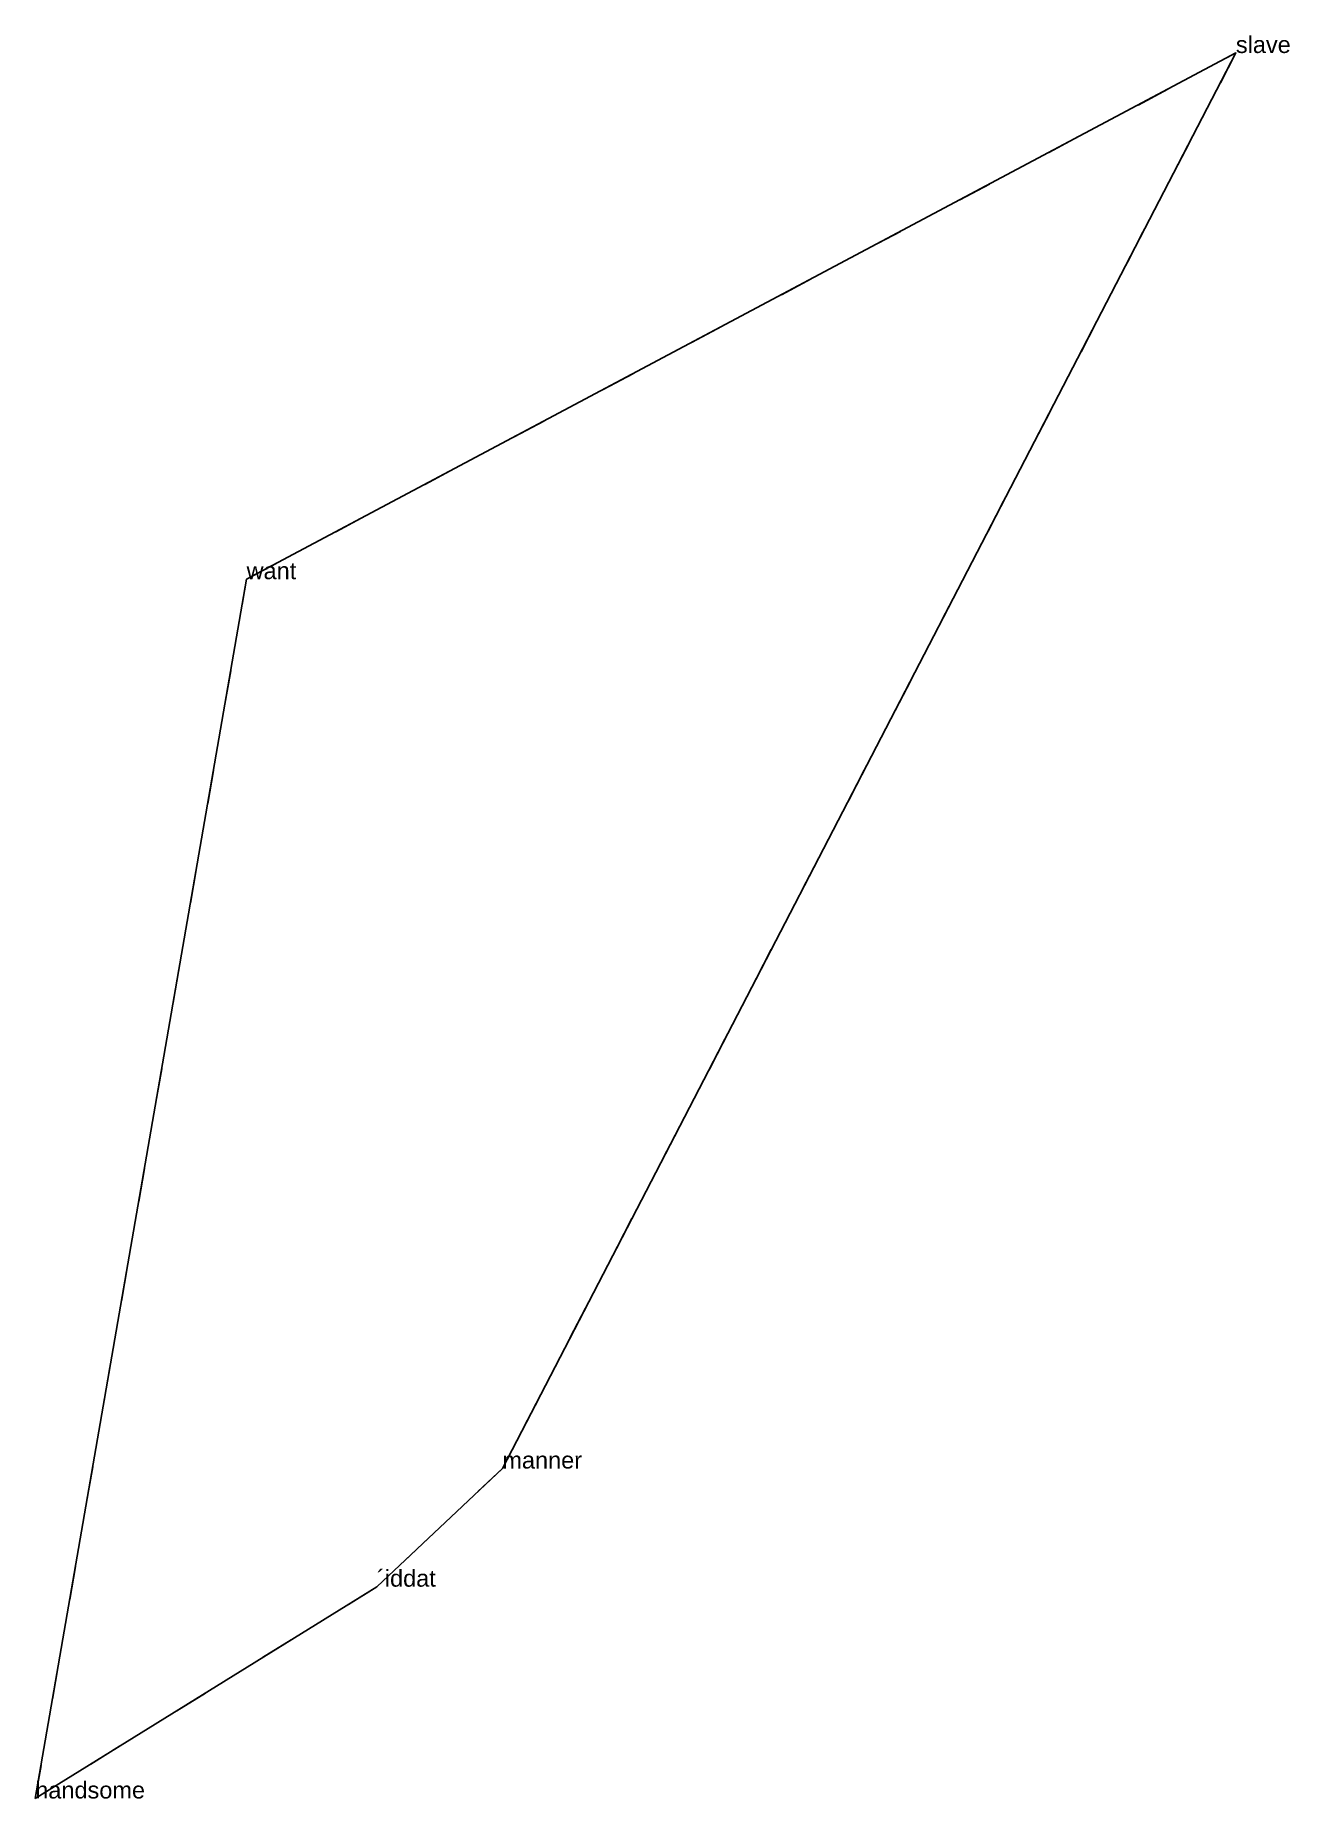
# Model space of a CAD drawing. Extents: x -1.43 to 2.3, y -5.19 to 0.05.
import ezdxf

# ---------------------------------------------------------------- set-up
doc = ezdxf.new("R2010")
doc.units = 0
doc.linetypes.add('DOT', pattern=[0.2, 0, -0.2])
doc.layers.add('TEXT', color=1, linetype='CONTINUOUS')
doc.styles.get("Standard").update_dxf_attribs({"font": 'arial.ttf'})

msp = doc.modelspace()

# ---------------------------------------------------------------- linework, layer by layer
at = {"layer": 'INTERNAL', "linetype": 'DOT'}
msp.add_polyline3d([(-0.803, -1.5685, 0), (2.1363, -0.0052, 0), (-0.0431, -4.2108, 0), (-0.4156, -4.5618, 0), (-1.4309, -5.1911, 0), (-0.803, -1.5685, 0)], close=True, dxfattribs=at)
at = {"layer": 'OUTLINE', "linetype": 'CONTINUOUS'}
msp.add_polyline3d([(-1.4309, -5.1911, 0), (-0.803, -1.5685, 0), (2.1363, -0.0052, 0), (-0.0431, -4.2108, 0), (-0.4156, -4.5618, 0), (-1.4309, -5.1911, 0)], close=True, dxfattribs=at)

# ---------------------------------------------------------------- texts
at = {"layer": 'TEXT'}
for s, p in [('slave', (2.1363, -0.0052)), ('want', (-0.803, -1.5685)), ('manner', (-0.0431, -4.2108)), ('´iddat', (-0.4156, -4.5618)), ('handsome', (-1.4309, -5.1911))]:
    msp.add_text(s, height=0.05, dxfattribs=at).set_placement(p)

doc.saveas('drawing.dxf')
